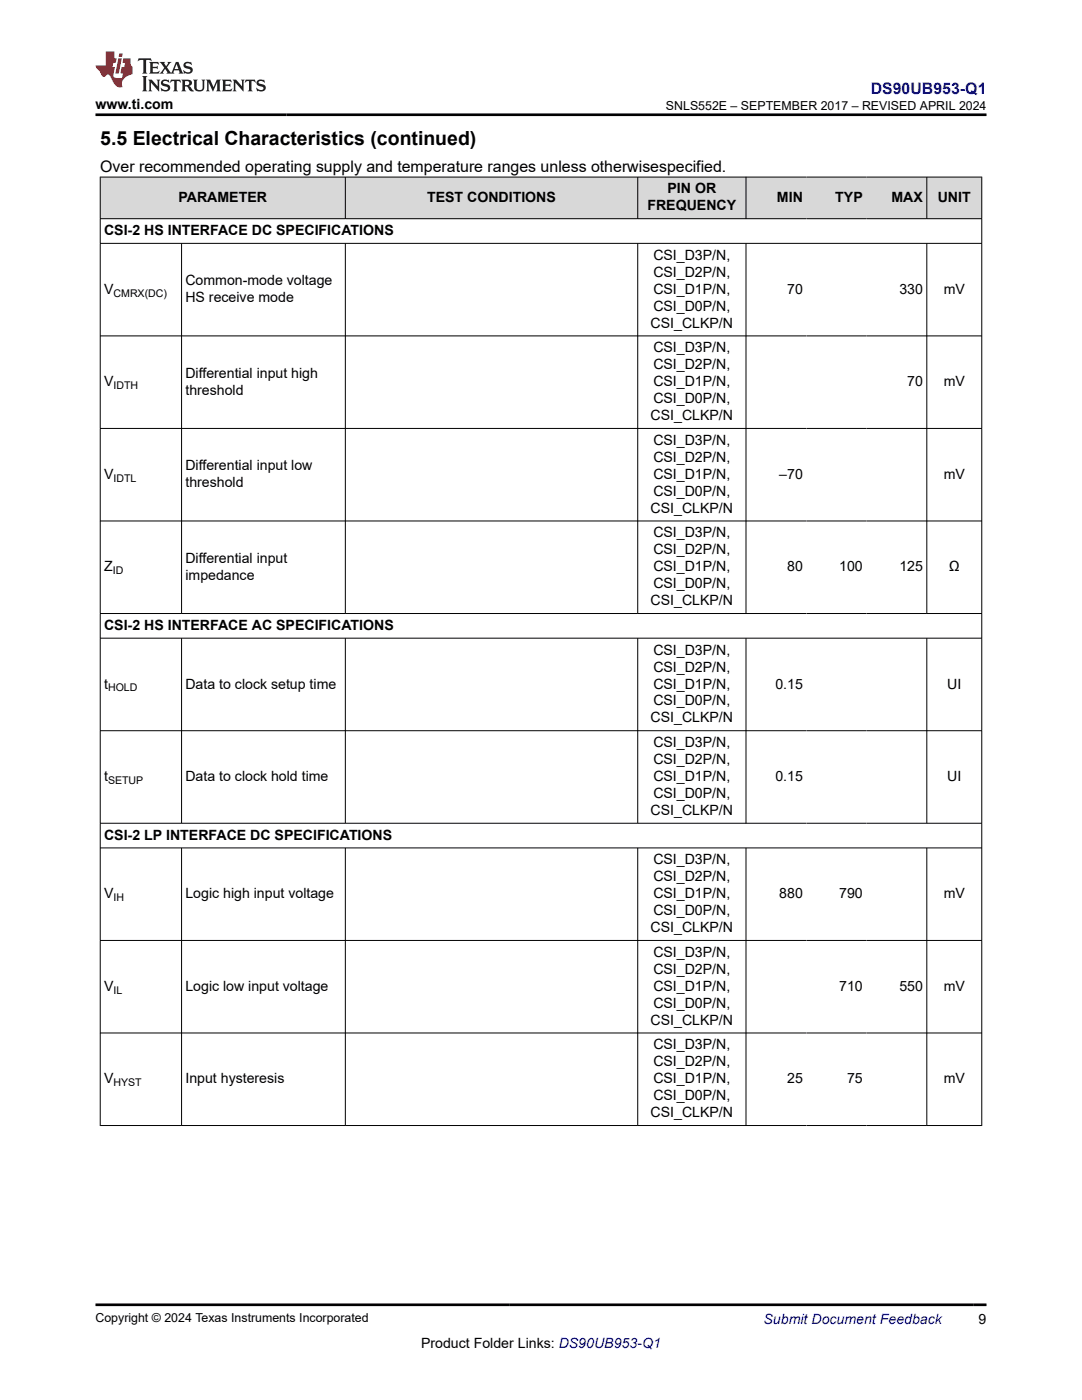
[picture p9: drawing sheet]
<svg xmlns="http://www.w3.org/2000/svg" width="216mm" height="279mm" viewBox="0 0 216 279" stroke-linecap="round" stroke-linejoin="round" font-family="sans-serif">
<defs><g id="words">
<text font-size="3.9" x="20" y="28.8">5.5 Electrical Characteristics (continued)</text>
<text font-size="3.2" fill="#00f" x="173.7" y="18.7">DS90UB953-Q1</text>
<text font-size="3.2" x="20" y="34.3">Over recommended operating supply and temperature ranges unless otherwisespecified.</text>
<g font-size="2.8">
<text x="19" y="21.8">www.ti.com</text>
<text x="35.6" y="40.3">PARAMETER</text>
<text x="85.2" y="40.3">TEST CONDITIONS</text>
<text x="129.2" y="42">FREQUENCY</text>
<text x="133.2" y="38.6">PIN OR</text>
<text x="155" y="40.3">MIN</text>
<text x="166.7" y="40.3">TYP</text>
<text x="177.9" y="40.3">MAX</text>
<text x="187.1" y="40.3">UNIT</text>
<text x="20.8" y="46.9">CSI-2 HS INTERFACE DC SPECIFICATIONS</text>
<text x="130.4" y="51.8">CSI_D3P/N,</text>
<text x="20.8" y="58.6">V</text>
<text x="37" y="56.9">Common-mode voltage</text>
<text x="130.4" y="55.2">CSI_D2P/N,</text>
<text x="130.4" y="58.6">CSI_D1P/N,</text>
<text x="157.1" y="58.6">70</text>
<text x="179.5" y="58.6">330</text>
<text x="188.3" y="58.6">mV</text>
<text x="37" y="60.3">HS receive mode</text>
<text x="129.8" y="65.4">CSI_CLKP/N</text>
<text x="130.4" y="62">CSI_D0P/N,</text>
<text x="130.4" y="70.3">CSI_D3P/N,</text>
<text x="20.8" y="77.1">V</text>
<text x="37" y="75.4">Differential input high</text>
<text x="130.4" y="73.7">CSI_D2P/N,</text>
<text x="130.4" y="77.1">CSI_D1P/N,</text>
<text x="181" y="77.1">70</text>
<text x="188.3" y="77.1">mV</text>
<text x="37" y="78.8">threshold</text>
<text x="129.8" y="83.9">CSI_CLKP/N</text>
<text x="130.4" y="80.5">CSI_D0P/N,</text>
<text x="130.4" y="88.8">CSI_D3P/N,</text>
<text x="20.8" y="95.6">V</text>
<text x="37" y="93.9">Differential input low</text>
<text x="130.4" y="92.2">CSI_D2P/N,</text>
<text x="130.4" y="95.6">CSI_D1P/N,</text>
<text x="155.5" y="95.6">–70</text>
<text x="188.3" y="95.6">mV</text>
<text x="37" y="97.2">threshold</text>
<text x="130.4" y="98.9">CSI_D0P/N,</text>
<text x="129.8" y="102.3">CSI_CLKP/N</text>
<text x="130.4" y="107.2">CSI_D3P/N,</text>
<text x="37" y="112.3">Differential input</text>
<text x="130.4" y="110.6">CSI_D2P/N,</text>
<text x="20.8" y="114">Z</text>
<text x="37" y="115.7">impedance</text>
<text x="130.4" y="114">CSI_D1P/N,</text>
<text x="130.4" y="117.4">CSI_D0P/N,</text>
<text x="157.1" y="114">80</text>
<text x="167.5" y="114">100</text>
<text x="179.5" y="114">125</text>
<text x="189.3" y="114">Ω</text>
<text x="20.8" y="125.7">CSI-2 HS INTERFACE AC SPECIFICATIONS</text>
<text x="129.8" y="120.8">CSI_CLKP/N</text>
<text x="130.4" y="130.6">CSI_D3P/N,</text>
<text x="20.8" y="137.4">t</text>
<text x="37" y="137.4">Data to clock setup time</text>
<text x="130.4" y="134">CSI_D2P/N,</text>
<text x="130.4" y="137.4">CSI_D1P/N,</text>
<text x="154.7" y="137.4">0.15</text>
<text x="189" y="137.4">UI</text>
<text x="130.4" y="140.8">CSI_D0P/N,</text>
<text x="129.8" y="144.2">CSI_CLKP/N</text>
<text x="130.4" y="149.1">CSI_D3P/N,</text>
<text x="20.8" y="155.9">t</text>
<text x="37" y="155.9">Data to clock hold time</text>
<text x="130.4" y="152.5">CSI_D2P/N,</text>
<text x="130.4" y="155.9">CSI_D1P/N,</text>
<text x="154.7" y="155.9">0.15</text>
<text x="189" y="155.9">UI</text>
<text x="130.4" y="159.3">CSI_D0P/N,</text>
<text x="20.8" y="167.6">CSI-2 LP INTERFACE DC SPECIFICATIONS</text>
<text x="129.8" y="162.6">CSI_CLKP/N</text>
<text x="130.4" y="172.5">CSI_D3P/N,</text>
<text x="20.8" y="179.3">V</text>
<text x="37" y="179.3">Logic high input voltage</text>
<text x="130.4" y="175.9">CSI_D2P/N,</text>
<text x="130.4" y="179.3">CSI_D1P/N,</text>
<text x="155.5" y="179.3">880</text>
<text x="167.5" y="179.3">790</text>
<text x="188.3" y="179.3">mV</text>
<text x="130.4" y="182.7">CSI_D0P/N,</text>
<text x="129.8" y="186">CSI_CLKP/N</text>
<text x="130.4" y="191">CSI_D3P/N,</text>
<text x="20.8" y="197.7">V</text>
<text x="37" y="197.7">Logic low input voltage</text>
<text x="130.4" y="194.3">CSI_D2P/N,</text>
<text x="130.4" y="197.7">CSI_D1P/N,</text>
<text x="167.5" y="197.7">710</text>
<text x="179.5" y="197.7">550</text>
<text x="188.3" y="197.7">mV</text>
<text x="130.4" y="201.1">CSI_D0P/N,</text>
<text x="129.8" y="204.5">CSI_CLKP/N</text>
<text x="130.4" y="209.4">CSI_D3P/N,</text>
<text x="130.4" y="212.8">CSI_D2P/N,</text>
<text x="20.8" y="216.2">V</text>
<text x="37" y="216.2">Input hysteresis</text>
<text x="130.4" y="216.2">CSI_D1P/N,</text>
<text x="130.4" y="219.6">CSI_D0P/N,</text>
<text x="157.1" y="216.2">25</text>
<text x="169" y="216.2">75</text>
<text x="188.3" y="216.2">mV</text>
<text x="129.8" y="223">CSI_CLKP/N</text>
<text x="84" y="269">Product Folder Links: DS90UB953-Q1</text>
<text x="195.3" y="264.2">9</text>
</g>
<text font-size="2.8" fill="#00f" x="152.4" y="264.2">Submit Document Feedback</text>
<g font-size="2.5">
<text x="132.9" y="21.9">SNLS552E – SEPTEMBER 2017 – REVISED APRIL 2024</text>
<text x="19" y="263.9">Copyright © 2024 Texas Instruments Incorporated</text>
</g>
<g font-size="2.1">
<text x="22.6" y="59.2">CMRX(DC)</text>
<text x="22.6" y="77.6">IDTH</text>
<text x="22.6" y="96.1">IDTL</text>
<text x="22.5" y="114.6">ID</text>
<text x="21.6" y="138">HOLD</text>
<text x="21.6" y="156.4">SETUP</text>
<text x="22.6" y="179.8">IH</text>
<text x="22.6" y="198.3">IL</text>
<text x="22.6" y="216.8">HYST</text>
</g>
</g></defs>
<g fill="#d8d8d8">
<path d="M20 35.3h175.9v8.3h-175.9z" fill-rule="evenodd"/>
<path d="M20.1 35.4h48.7v8.2h-48.7z" fill-rule="evenodd"/>
<path d="M69 35.4h58.2v8.2h-58.2z" fill-rule="evenodd"/>
<path d="M127.3 35.4h21.5v8.2h-21.5z" fill-rule="evenodd"/>
<path d="M148.9 35.4h12v8.2h-12z" fill-rule="evenodd"/>
<path d="M160.9 35.4h12v8.2h-12z" fill-rule="evenodd"/>
<path d="M172.9 35.4h12v8.2h-12z" fill-rule="evenodd"/>
<path d="M185 35.4h10.8v8.2h-10.8z" fill-rule="evenodd"/>
</g>
<g fill="none" stroke="#000" stroke-width=".2">
<path d="M19.9 35.3h176.1M20 35.3v189.4M68.9 35.3v8.4M127.3 35.3v8.4M148.9 35.3v8.4M184.9 35.3v8.4M195.9 35.3v189.4M19.9 43.6h176.1M19.9 48.6h176.1M36.2 48.6v73.9M68.9 48.6v73.9M127.3 48.6v73.9"/>
<path d="M148.9 48.6v73.9M184.9 48.6v73.9M19.9 67h176.1M19.9 85.5h176.1M19.9 104h176.1M19.9 122.4h176.1M19.9 127.4h176.1M36.2 127.4v37M68.9 127.4v37M127.3 127.4v37M148.9 127.4v37M184.9 127.4v37"/>
<path d="M19.9 145.8h176.1M19.9 164.3h176.1M19.9 169.2h176.1M36.2 169.2v55.5M68.9 169.2v55.5M127.3 169.2v55.5M148.9 169.2v55.5M184.9 169.2v55.5M19.9 187.7h176.1M19.9 206.2h176.1M19.9 224.6h176.1"/>
</g>
<path d="M27.7 11.6l-.2 .6 .5-.2h.6v.1v2.2l-.2 .4h1l-.2-.4v-2.2v-.1h.5l.5 .2-.1-.6zM29.8 12.4l.2 .3v1.6l-.2 .4h1.9l.1-.6a1.08 1.08 0 0 1-1.3 .2v-.7h.6l.4 .2v-.7l-.4 .2h-.6v-.5l.2-.2a1 1 0 0 1 1 .3l-.1-.5zM31.8 12.4l1 1.1-1 1.2h.9l-.2-.2 .4-.8 .5 .8-.2 .2h1.6l-.2-.2 .1-.5h1l.1 .5-.1 .2h.9l-.2-.4-.8-1.9h-.5l-1 2.1-.8-1.1 .9-1h-.8l.2 .2-.5 .6-.3-.6 .1-.2zM35.2 12.8l.4 1h-.8zM36.8 12.5a.65 .65 0 0 0-.2 .7 .65 .65 0 0 0 .6 .5l.7 .1 .1 .3a.79 .79 0 0 1-.7 .4 .79 .79 0 0 1-.7-.5l.1 .7 .2-.1a.93 .93 0 0 0 1.1 0 .93 .93 0 0 0 .4-.9 1.46 1.46 0 0 0-1.2-.6l-.1-.3a1.09 1.09 0 0 1 1.2 .2l-.2-.6-.1 .1-.6-.2zM28.4 15.2l.2 .4v2.2l-.2 .4h1l-.2-.4v-2.2l.2-.4zM29.6 15.9l.2 .4v1.5l-.2 .4h.8l-.3-.4v-1.3l1.7 1.8v-2l.2-.4h-.8l.2 .2 .1 1.1-1.2-1.3zM32.3 16a.65 .65 0 0 0-.2 .8 .65 .65 0 0 0 .7 .4l.6 .2 .1 .2a.79 .79 0 0 1-.7 .4 .79 .79 0 0 1-.7-.5l.1 .7 .2-.1a.93 .93 0 0 0 1.1 .1 .93 .93 0 0 0 .4-1 1.46 1.46 0 0 0-1.2-.5l-.1-.4a1.09 1.09 0 0 1 1.2 .2l-.2-.6-.1 .1-.6-.1zM34.1 15.9l-.1 .6a.63 .63 0 0 1 .7-.3l.1 1.6-.3 .4h1l-.2-.4v-1.6a.66 .66 0 0 1 .8 .3l-.1-.6zM36.2 15.9l.2 .4v1.5l-.2 .4h.9l-.2-.2v-.7h.5l.1 .2a.79 .79 0 0 0 1.2 .6l-1-.9a.61 .61 0 0 0 .6-.6 .61 .61 0 0 0-.5-.7zM36.9 16.2h.2a.47 .47 0 0 1 .5 .1 .47 .47 0 0 1 .1 .5l-.2 .1-.6 .1zM38.5 15.9l.2 .2a2.27 2.27 0 0 0 .4 2 1.04 1.04 0 0 0 1.7-.7v-1.3l.2-.2h-.8l.2 .4v1.1a.6 .6 0 0 1-.6 .6 .6 .6 0 0 1-.6-.6v-1.1l.3-.4zM41.1 15.9l.2 .4v1.5l-.2 .4h.7l-.2-.4v-1.4l.9 1.9 .8-1.9v1.4l-.2 .4h1l-.3-.4v-1.5l.3-.4h-.8l-.7 1.5-.7-1.5zM44.3 15.9l.2 .4v1.5l-.2 .4h1.9l.1-.6a1.09 1.09 0 0 1-1.3 .2v-.7h.6l.4 .2v-.6l-.4 .2h-.6v-.6l.2-.1a1.01 1.01 0 0 1 1 .3l-.1-.6zM46.4 15.9l.3 .4v1.5l-.3 .4h.8l-.2-.4v-1.3l1.6 1.8v-2l.2-.4h-.7l.2 .2v1.1l-1.2-1.3zM49 15.9l-.1 .6a.63 .63 0 0 1 .8-.3v1.6l-.3 .4h1l-.2-.4v-1.6a.66 .66 0 0 1 .8 .3l-.1-.6zM51.4 16a.65 .65 0 0 0-.2 .8 .65 .65 0 0 0 .6 .4l.6 .2 .2 .2a.79 .79 0 0 1-.8 .4 .79 .79 0 0 1-.6-.5l.1 .7 .2-.1a.93 .93 0 0 0 1 .1 .93 .93 0 0 0 .5-1 1.46 1.46 0 0 0-1.3-.5l-.1-.4a1.09 1.09 0 0 1 1.3 .2l-.2-.6-.2 .1-.5-.1z" fill="#231f20"/>
<path d="M21.1 10.3v2.7h-2.1l.1 .4 .9 1a.95 .95 0 0 0 .9 .9 .59 .59 0 0 1 .6-.4 .59 .59 0 0 1 .5 .3l.4 .8a1.59 1.59 0 0 0 2.1 1.4 1.61 1.61 0 0 1 1-2.3l1-.3-.1-1.5a1.59 1.59 0 0 1-.4-1.7h-1.4l-.2 .9h.5l-.1 .9h-.5l-.2 .9v.3l.4 .1-.2 .9h-.6a.73 .73 0 0 1-1.1-.7l.3-1.5h-.5l.2-.9h.5l.2-.9h-.5v-1.3zM23.6 11.6l-.6 3.1h.7l.6-3.1zM23.8 10.7l-.1 .6h.7l.1-.6z" fill="#ed1c24"/>
<path d="M19 22.9h177.8M19 260.4h177.8" fill="none" stroke="#000" stroke-width=".53"/>
<use href="#words"/>
</svg>
